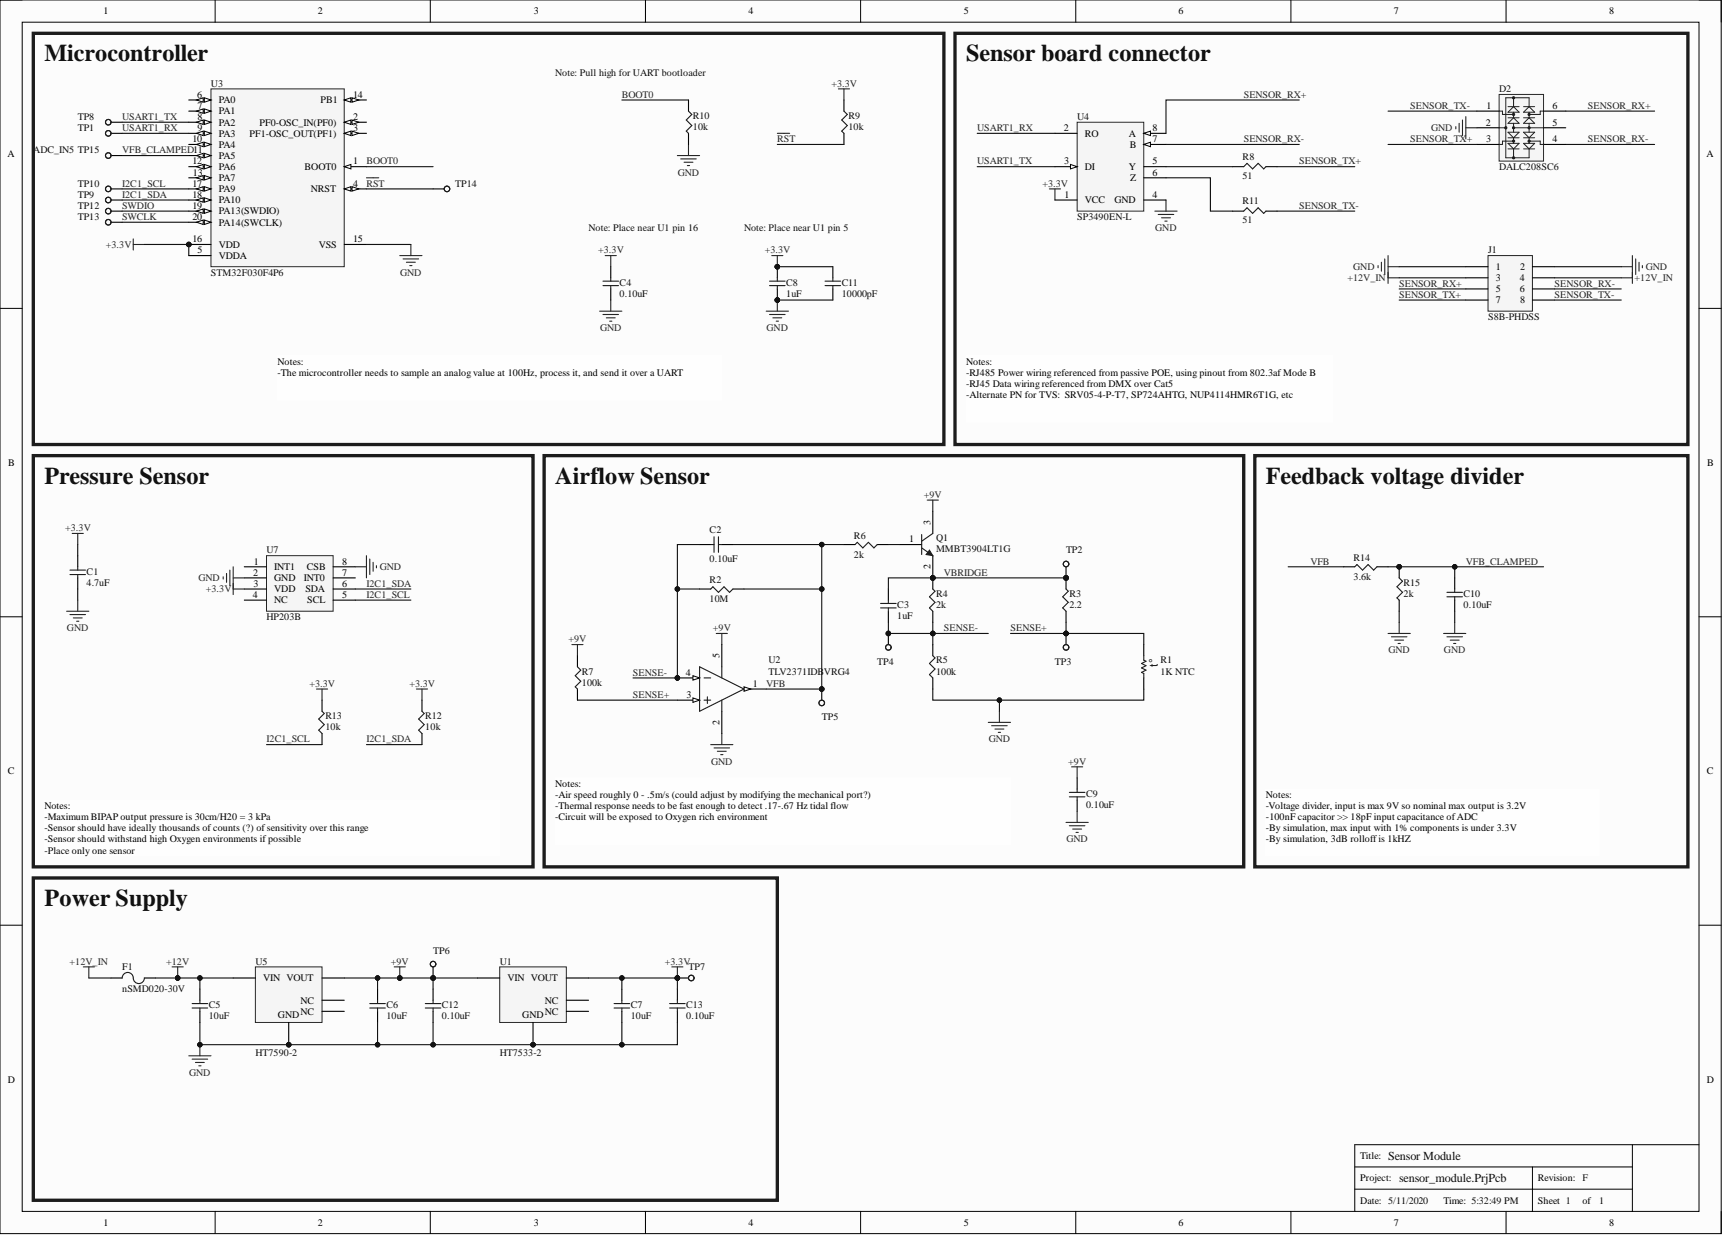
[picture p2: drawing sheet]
<svg xmlns="http://www.w3.org/2000/svg" width="393mm" height="282mm" viewBox="0 0 393 282" stroke-linecap="round" stroke-linejoin="round" font-family="sans-serif">
<defs><g id="words">
<g font-size="5.5" fill="#0e0e0e">
<text x="10.1" y="14">Microcontroller</text>
<text x="220.6" y="14">Sensor board connector</text>
<text x="10.1" y="110.4">Pressure Sensor</text>
<text x="126.8" y="110.4">Airflow Sensor</text>
<text x="289" y="110.4">Feedback voltage divider</text>
<text x="10.1" y="206.8">Power Supply</text>
</g>
<g font-size="2.8" fill="#0e0e0e">
<text x="316.9" y="264.7">Sensor Module</text>
<text x="319.4" y="269.8">sensor_module.PrjPcb</text>
</g>
<text font-size="2.7" fill="#1c1c1c" x="264.3" y="152.2" transform="rotate(-90 264.3 152.2)">t°</text>
<g font-size="2.3">
<text x="23.7" y="3.3">1</text>
<text x="72.6" y="3.3">2</text>
<text x="121.9" y="3.3">3</text>
<text x="170.9" y="3.3">4</text>
<text x="220" y="3.3">5</text>
<text x="269.1" y="3.3">6</text>
<text x="318.2" y="3.3">7</text>
<text x="367.3" y="3.3">8</text>
<text x="45" y="22.3">6</text>
<text x="49.9" y="23.6">PA0</text>
<text x="73.2" y="23.6">PB1</text>
<text x="80.6" y="22.3">14</text>
<text x="45.1" y="24.9">7</text>
<text x="45.1" y="27.4">8</text>
<text x="45.1" y="29.9">9</text>
<text x="49.9" y="26.1">PA1</text>
<text x="49.9" y="28.7">PA2</text>
<text x="59.2" y="28.7">PF0-OSC_IN(PF0)</text>
<text x="80.6" y="27.4">2</text>
<text x="80.6" y="29.9">3</text>
<text x="242.9" y="29.9">2</text>
<text x="263.1" y="29.9">8</text>
<text x="339.2" y="28.7">2</text>
<text x="339.4" y="24.9">1</text>
<text x="354.4" y="24.9">6</text>
<text x="354.4" y="28.7">5</text>
<text x="1.7" y="35.9">A</text>
<text x="43.9" y="32.5">10</text>
<text x="49.9" y="31.2">PA3</text>
<text x="49.9" y="33.7">PA4</text>
<text x="57" y="31.2">PF1-OSC_OUT(PF1)</text>
<text x="247.7" y="31.2">RO</text>
<text x="257.7" y="31.2">A</text>
<text x="257.9" y="33.7">B</text>
<text x="263.1" y="32.5">7</text>
<text x="339.3" y="32.5">3</text>
<text x="354.4" y="32.5">4</text>
<text x="389.6" y="35.9">A</text>
<text x="43.9" y="37.5">12</text>
<text x="44" y="40.1">13</text>
<text x="49.9" y="36.3">PA5</text>
<text x="49.9" y="38.8">PA6</text>
<text x="49.9" y="41.3">PA7</text>
<text x="69.5" y="38.8">BOOT0</text>
<text x="80.6" y="37.5">1</text>
<text x="242.9" y="37.5">3</text>
<text x="247.7" y="38.8">DI</text>
<text x="257.7" y="38.8">Y</text>
<text x="258" y="41.3">Z</text>
<text x="263.1" y="37.5">5</text>
<text x="263.1" y="40.1">6</text>
<text x="43.9" y="42.6">17</text>
<text x="43.9" y="45.1">18</text>
<text x="43.9" y="47.7">19</text>
<text x="49.9" y="43.9">PA9</text>
<text x="49.9" y="46.4">PA10</text>
<text x="71" y="43.9">NRST</text>
<text x="80.6" y="42.6">4</text>
<text x="243" y="45.1">1</text>
<text x="247.7" y="46.4">VCC</text>
<text x="254.4" y="46.4">GND</text>
<text x="263.1" y="45.1">4</text>
<text x="43.9" y="50.2">20</text>
<text x="49.9" y="48.9">PA13(SWDIO)</text>
<text x="49.9" y="51.5">PA14(SWCLK)</text>
<text x="43.9" y="55.3">16</text>
<text x="45.1" y="57.8">5</text>
<text x="49.9" y="56.6">VDD</text>
<text x="49.9" y="59.1">VDDA</text>
<text x="72.8" y="56.6">VSS</text>
<text x="80.6" y="55.3">15</text>
<text x="341.5" y="61.6">1</text>
<text x="341.5" y="64.2">3</text>
<text x="347" y="64.2">4</text>
<text x="347.1" y="61.6">2</text>
<text x="341.5" y="66.7">5</text>
<text x="341.5" y="69.2">7</text>
<text x="347" y="66.7">6</text>
<text x="347.1" y="69.2">8</text>
<text x="63.4" y="83.2">Notes:</text>
<text x="220.6" y="83.2">Notes:</text>
<text x="63.4" y="85.7">-The microcontroller needs to sample an analog value at 100Hz, process it, and send it over a UART</text>
<text x="220.6" y="85.7">-RJ485 Power wiring referenced from passive POE, using pinout from 802.3af Mode B</text>
<text x="220.6" y="88.3">-RJ45 Data wiring referenced from DMX over Cat5</text>
<text x="220.6" y="90.8">-Alternate PN for TVS: SRV05-4-P-T7, SP724AHTG, NUP4114HMR6T1G, etc</text>
<text x="1.9" y="106.4">B</text>
<text x="389.7" y="106.4">B</text>
<text x="212.4" y="119.7" transform="rotate(-90 212.4 119.7)">3</text>
<text x="207.5" y="123.8">1</text>
<text x="57.8" y="131.4">2</text>
<text x="58" y="128.9">1</text>
<text x="62.6" y="130.1">INT1</text>
<text x="70.1" y="130.1">CSB</text>
<text x="78.1" y="131.4">7</text>
<text x="78.1" y="128.9">8</text>
<text x="212.4" y="129.9" transform="rotate(-90 212.4 129.9)">2</text>
<text x="57.7" y="136.5">4</text>
<text x="57.9" y="133.9">3</text>
<text x="62.6" y="132.7">GND</text>
<text x="62.6" y="135.2">VDD</text>
<text x="62.6" y="137.7">NC</text>
<text x="69.4" y="132.7">INT0</text>
<text x="69.7" y="135.2">SDA</text>
<text x="70.1" y="137.7">SCL</text>
<text x="78.1" y="136.5">5</text>
<text x="78.1" y="133.9">6</text>
<text x="156.6" y="154.2">4</text>
<text x="164.3" y="150.2" transform="rotate(-90 164.3 150.2)">5</text>
<text x="156.8" y="159.3">3</text>
<text x="171.9" y="156.8">1</text>
<text x="164.3" y="165.4" transform="rotate(-90 164.3 165.4)">2</text>
<text x="1.8" y="176.7">C</text>
<text x="126.8" y="179.6">Notes:</text>
<text x="389.6" y="176.7">C</text>
<text x="10.1" y="184.7">Notes:</text>
<text x="126.8" y="182.1">-Air speed roughly 0 - .5m/s (could adjust by modifying the mechanical port?)</text>
<text x="126.8" y="184.7">-Thermal response needs to be fast enough to detect .17-.67 Hz tidal flow</text>
<text x="289" y="182.1">Notes:</text>
<text x="289" y="184.7">-Voltage divider, input is max 9V so nominal max output is 3.2V</text>
<text x="10.1" y="187.2">-Maximum BIPAP output pressure is 30cm/H20 = 3 kPa</text>
<text x="10.1" y="189.7">-Sensor should have ideally thousands of counts (?) ofsensitivity over this range</text>
<text x="126.8" y="187.2">-Circuit will be exposed to Oxygen rich environment</text>
<text x="289" y="187.2">-100nF capacitor &gt;&gt; 18pF input capacitance ofADC</text>
<text x="289" y="189.7">-By simulation, max input with 1% components is under 3.3V</text>
<text x="10.1" y="192.3">-Sensor should withstand high Oxygen environments if possible</text>
<text x="10.1" y="194.8">-Place only one sensor</text>
<text x="289" y="192.3">-By simulation, 3dB rolloffis 1kHZ</text>
<text x="60.1" y="224">VIN VOUT</text>
<text x="115.9" y="224">VIN VOUT</text>
<text x="63.5" y="232.3">GND</text>
<text x="68.6" y="231.6">NC</text>
<text x="68.6" y="229">NC</text>
<text x="119.2" y="232.3">GND</text>
<text x="124.4" y="231.6">NC</text>
<text x="124.4" y="229">NC</text>
<text x="1.8" y="247.1">D</text>
<text x="389.6" y="247.1">D</text>
<text x="310.5" y="264.6">Title:</text>
<text x="310.5" y="269.6">Project:</text>
<text x="351.1" y="269.6">Revision: F</text>
<text x="310.5" y="274.7">Date: 5/11/2020</text>
<text x="329.6" y="274.7">Time: 5:32:49 PM</text>
<text x="351.1" y="274.7">Sheet 1</text>
<text x="361.3" y="274.7">of</text>
<text x="23.7" y="279.8">1</text>
<text x="72.6" y="279.8">2</text>
<text x="121.9" y="279.8">3</text>
<text x="170.9" y="279.8">4</text>
<text x="220" y="279.8">5</text>
<text x="269.1" y="279.8">6</text>
<text x="318.2" y="279.8">7</text>
<text x="367.3" y="279.8">8</text>
</g>
<g font-size="2.3" fill="#0e0e0e">
<text x="126.8" y="17.2">Note: Pull high for UART bootloader</text>
<text x="48.2" y="19.8">U3</text>
<text x="342.2" y="21">D2</text>
<text x="17.7" y="27.4">TP8</text>
<text x="17.7" y="29.9">TP1</text>
<text x="158.2" y="27.1">R10</text>
<text x="158.2" y="29.7">10k</text>
<text x="193.7" y="27.1">R9</text>
<text x="193.7" y="29.7">10k</text>
<text x="245.9" y="27.4">U4</text>
<text x="7.6" y="35">ADC_IN5 TP15</text>
<text x="283.7" y="36.5">R8</text>
<text x="283.7" y="40.8">51</text>
<text x="342.2" y="38.8">DALC208SC6</text>
<text x="17.7" y="45.1">TP9</text>
<text x="17.7" y="42.6">TP10</text>
<text x="17.7" y="47.7">TP12</text>
<text x="103.9" y="42.6">TP14</text>
<text x="283.7" y="46.7">R11</text>
<text x="17.7" y="50.2">TP13</text>
<text x="134.4" y="52.8">Note: Place near U1 pin 16</text>
<text x="169.9" y="52.8">Note: Place near U1 pin 5</text>
<text x="245.9" y="50.2">SP3490EN-L</text>
<text x="283.7" y="51">51</text>
<text x="339.7" y="57.8">J1</text>
<text x="48.2" y="62.9">STM32F030F4P6</text>
<text x="141.5" y="65.2">C4</text>
<text x="179.5" y="65.2">C8</text>
<text x="192.2" y="65.2">C11</text>
<text x="141.5" y="67.7">0.10uF</text>
<text x="179.5" y="67.7">1uF</text>
<text x="192.2" y="67.7">10000pF</text>
<text x="339.7" y="73">S8B-PHDSS</text>
<text x="162" y="121.8">C2</text>
<text x="194.9" y="123">R6</text>
<text x="213.7" y="123.5">Q1</text>
<text x="19.8" y="131.1">C1</text>
<text x="60.8" y="126.3">U7</text>
<text x="162" y="128.3">0.10uF</text>
<text x="194.9" y="127.3">2k</text>
<text x="213.7" y="126.1">MMBT3904LT1G</text>
<text x="243.4" y="126.3">TP2</text>
<text x="309" y="128.1">R14</text>
<text x="19.8" y="133.7">4.7uF</text>
<text x="162" y="133.2">R2</text>
<text x="162" y="137.5">10M</text>
<text x="213.7" y="136.2">R4</text>
<text x="244.1" y="136.2">R3</text>
<text x="309" y="132.4">3.6k</text>
<text x="320.4" y="133.7">R15</text>
<text x="320.4" y="136.2">2k</text>
<text x="334.1" y="136.2">C10</text>
<text x="60.8" y="141.5">HP203B</text>
<text x="204.8" y="138.7">C3</text>
<text x="204.8" y="141.3">1uF</text>
<text x="213.7" y="138.7">2k</text>
<text x="244.1" y="138.7">2.2</text>
<text x="334.1" y="138.7">0.10uF</text>
<text x="132.8" y="154">R7</text>
<text x="175.4" y="151.4">U2</text>
<text x="175.4" y="154">TLV2371IDBVRG4</text>
<text x="200.3" y="151.7">TP4</text>
<text x="213.7" y="151.4">R5</text>
<text x="213.7" y="154">100k</text>
<text x="240.8" y="151.7">TP3</text>
<text x="264.9" y="151.4">R1</text>
<text x="264.9" y="154">1K NTC</text>
<text x="132.8" y="156.5">100k</text>
<text x="74.3" y="164.1">R13</text>
<text x="74.3" y="166.6">10k</text>
<text x="97.1" y="164.1">R12</text>
<text x="97.1" y="166.6">10k</text>
<text x="187.6" y="164.4">TP5</text>
<text x="247.9" y="181.9">C9</text>
<text x="247.9" y="184.4">0.10uF</text>
<text x="27.9" y="221.4">F1</text>
<text x="58.3" y="220.2">U5</text>
<text x="98.9" y="217.6">TP6</text>
<text x="114.1" y="220.2">U1</text>
<text x="157.2" y="221.4">TP7</text>
<text x="27.9" y="226.5">nSMD020-30V</text>
<text x="47.7" y="230.1">C5</text>
<text x="47.7" y="232.6">10uF</text>
<text x="88.2" y="230.1">C6</text>
<text x="88.2" y="232.6">10uF</text>
<text x="100.9" y="230.1">C12</text>
<text x="100.9" y="232.6">0.10uF</text>
<text x="144" y="230.1">C7</text>
<text x="144" y="232.6">10uF</text>
<text x="156.7" y="230.1">C13</text>
<text x="156.7" y="232.6">0.10uF</text>
<text x="58.3" y="241">HT7590-2</text>
<text x="114.1" y="241">HT7533-2</text>
<text x="365.1" y="274.7">1</text>
</g>
<g font-size="2.3" fill="#262626">
<text x="142" y="22.3">BOOT0</text>
<text x="189.8" y="19.8">+3.3V</text>
<text x="283.9" y="22.3">SENSOR_RX+</text>
<text x="27.9" y="29.9">USART1_RX</text>
<text x="27.9" y="27.4">USART1_TX</text>
<text x="223.1" y="29.9">USART1_RX</text>
<text x="322" y="24.9">SENSOR_TX-</text>
<text x="326.7" y="29.9">GND</text>
<text x="362.5" y="24.9">SENSOR_RX+</text>
<text x="27.9" y="35">VFB_CLAMPED11</text>
<text x="177.5" y="32.5">RST</text>
<text x="283.9" y="32.5">SENSOR_RX-</text>
<text x="322" y="32.5">SENSOR_TX+</text>
<text x="362.5" y="32.5">SENSOR_RX-</text>
<text x="83.7" y="37.5">BOOT0</text>
<text x="154.7" y="40.1">GND</text>
<text x="223.1" y="37.5">USART1_TX</text>
<text x="296.6" y="37.5">SENSOR_TX+</text>
<text x="27.9" y="47.7">SWDIO</text>
<text x="27.9" y="42.6">I2C1_SCL</text>
<text x="27.9" y="45.1">I2C1_SDA</text>
<text x="83.7" y="42.6">RST</text>
<text x="238" y="42.6">+3.3V</text>
<text x="296.6" y="47.7">SENSOR_TX-</text>
<text x="27.9" y="50.2">SWCLK</text>
<text x="263.7" y="52.8">GND</text>
<text x="24.2" y="56.6">+3.3V</text>
<text x="136.6" y="57.8">+3.3V</text>
<text x="174.6" y="57.8">+3.3V</text>
<text x="91.3" y="62.9">GND</text>
<text x="307.6" y="64.2">+12V_IN</text>
<text x="308.9" y="61.6">GND</text>
<text x="319.4" y="65.4">SENSOR_RX+</text>
<text x="354.9" y="65.4">SENSOR_RX-</text>
<text x="373.2" y="64.2">+12V_IN</text>
<text x="375.7" y="61.6">GND</text>
<text x="319.4" y="68">SENSOR_TX+</text>
<text x="354.9" y="68">SENSOR_TX-</text>
<text x="137" y="75.6">GND</text>
<text x="175" y="75.6">GND</text>
<text x="210.9" y="113.6">+9V</text>
<text x="14.9" y="121.2">+3.3V</text>
<text x="86.7" y="130.1">GND</text>
<text x="215.5" y="131.4">VBRIDGE</text>
<text x="299.1" y="128.9">VFB</text>
<text x="334.6" y="128.9">VFB_CLAMPED</text>
<text x="45.3" y="132.7">GND</text>
<text x="47" y="135.2">+3.3V</text>
<text x="83.7" y="136.5">I2C1_SCL</text>
<text x="83.7" y="133.9">I2C1_SDA</text>
<text x="15.3" y="144.1">GND</text>
<text x="129.8" y="146.6">+9V</text>
<text x="162.8" y="144.1">+9V</text>
<text x="215.5" y="144.1">SENSE-</text>
<text x="230.7" y="144.1">SENSE+</text>
<text x="317" y="149.1">GND</text>
<text x="329.6" y="149.1">GND</text>
<text x="144.5" y="154.2">SENSE-</text>
<text x="70.6" y="156.8">+3.3V</text>
<text x="93.5" y="156.8">+3.3V</text>
<text x="144.5" y="159.3">SENSE+</text>
<text x="174.9" y="156.8">VFB</text>
<text x="60.8" y="169.4">I2C1_SCL</text>
<text x="83.7" y="169.4">I2C1_SDA</text>
<text x="225.7" y="169.4">GND</text>
<text x="162.3" y="174.5">GND</text>
<text x="243.9" y="174.5">+9V</text>
<text x="243.5" y="192.3">GND</text>
<text x="15.9" y="220.2">+12V_IN</text>
<text x="37.9" y="220.2">+12V</text>
<text x="89.2" y="220.2">+9V</text>
<text x="151.8" y="220.2">+3.3V</text>
<text x="43.2" y="245.5">GND</text>
</g>
</g></defs>
<path d="M0 0h392.9v281.6h-392.9z" fill-rule="evenodd" fill="#fcfcfc"/>
<path d="M0 0h392.9v281.6h-392.9z" fill="none" stroke="#000" stroke-width=".23"/>
<path d="M5.1 5.1h382.8v271.4h-382.8z" fill-rule="evenodd" fill="#fcfcfc"/>
<g fill="none" stroke="#000" stroke-width=".23">
<path d="M0 0h5.1M49.1 0v5.1M98.2 0v5.1M147.4 0v5.1M196.5 0v5.1M245.6 0v5.1M294.7 0v5.1M343.8 0v5.1M387.9 0h5v5.1M5.1 5.1h382.8v271.4h-382.8zM0 70.4h5.1M387.9 70.4h5"/>
<path d="M0 140.8h5.1M387.9 140.8h5M0 211.2h5.1M387.9 211.2h5M49.1 276.5v5.1M98.2 276.5v5.1M147.4 276.5v5.1M196.5 276.5v5.1M245.6 276.5v5.1M294.7 276.5v5.1M309.3 266.3h63.4M309.3 271.4h63.4"/>
<path d="M343.8 276.5v5.1M349.8 266.3v10.2M372.7 261.3v15.2M387.9 261.3h-78.6v15.2M392.9 276.5v5.1"/>
</g>
<g fill="none" stroke="#262626" stroke-width=".25">
<path d="M211.7 114.1h2.5M212.9 114.1v2.6M15.2 139.5h5.1M16.5 121.8h2.5M17.7 121.8v2.5M17.7 137v2.5M16 140.3h3.5M16.7 141h2.1M17.5 141.8h.5M130.6 147.1h2.5M131.8 147.1v2.6M163.5 144.6h2.5"/>
<path d="M164.8 144.6v2.5M162.2 169.9h5.1M163 170.7h3.6M163.8 171.5h2M164.5 172.2h.5M164.8 167.4v2.5M225.6 164.9h5.1M226.4 165.6h3.5M227.1 166.4h2.1M227.9 167.2h.5M228.2 162.3v2.6"/>
</g>
<path d="M7.6 104h114.1v93.8h-114.1z" fill="none" stroke="#1c1c1c" stroke-width=".76"/>
<path d="M10.1 182.6h104v12.7h-104z" fill-rule="evenodd" fill="#fefefe"/>
<path d="M10.1 182.6h104v12.7h-104z" fill="none" stroke="#fefefe" stroke-width=".23"/>
<path d="M124.2 104h159.7v93.8h-159.7z" fill="none" stroke="#1c1c1c" stroke-width=".76"/>
<path d="M126.8 177.6h103.9v15.2h-103.9z" fill-rule="evenodd" fill="#fefefe"/>
<path d="M126.8 177.6h103.9v15.2h-103.9z" fill="none" stroke="#fefefe" stroke-width=".23"/>
<circle cx="43.1" cy="55.8" r=".51" fill="#0e0e0e"/>
<circle cx="43.1" cy="55.8" r=".51" fill="none" stroke="#0e0e0e" stroke-width=".23"/>
<path d="M48.2 20.3h30.4v40.6h-30.4z" fill-rule="evenodd" fill="#f5f5f5"/>
<path d="M48.2 20.3h30.4v40.6h-30.4z" fill="none" stroke="#262626" stroke-width=".23"/>
<path d="M78.6 38h5.1" fill="none" stroke="#000" stroke-width=".25"/>
<path d="M78.6 38l1.5-.5v1z" fill="#fbfbfb"/>
<path d="M78.6 38l1.5-.5v1z" fill="none" stroke="#000" stroke-width=".23"/>
<path d="M78.6 43.1h5.1" fill="none" stroke="#000" stroke-width=".25"/>
<path d="M78.6 43.1l1.5-.5v1z" fill="#fbfbfb"/>
<path d="M78.6 43.1l1.5-.5v1z" fill="none" stroke="#000" stroke-width=".23"/>
<path d="M80.4 42.6l1.5 .5-1.5 .5z" fill="#fbfbfb"/>
<path d="M80.4 42.6l1.5 .5-1.5 .5z" fill="none" stroke="#000" stroke-width=".23"/>
<path d="M43.1 22.8h5.1" fill="none" stroke="#000" stroke-width=".25"/>
<path d="M46.6 22.3l1.6 .5-1.6 .5z" fill="#fbfbfb"/>
<path d="M46.6 22.3l1.6 .5-1.6 .5z" fill="none" stroke="#000" stroke-width=".23"/>
<path d="M44.9 22.8l1.5-.5v1z" fill="#fbfbfb"/>
<path d="M44.9 22.8l1.5-.5v1z" fill="none" stroke="#000" stroke-width=".23"/>
<path d="M43.1 25.4h5.1" fill="none" stroke="#000" stroke-width=".25"/>
<path d="M46.6 24.9l1.6 .5-1.6 .5z" fill="#fbfbfb"/>
<path d="M46.6 24.9l1.6 .5-1.6 .5z" fill="none" stroke="#000" stroke-width=".23"/>
<path d="M44.9 25.4l1.5-.5v1z" fill="#fbfbfb"/>
<path d="M44.9 25.4l1.5-.5v1z" fill="none" stroke="#000" stroke-width=".23"/>
<path d="M43.1 27.9h5.1" fill="none" stroke="#000" stroke-width=".25"/>
<path d="M46.6 27.4l1.6 .5-1.6 .5z" fill="#fbfbfb"/>
<path d="M46.6 27.4l1.6 .5-1.6 .5z" fill="none" stroke="#000" stroke-width=".23"/>
<path d="M44.9 27.9l1.5-.5v1z" fill="#fbfbfb"/>
<path d="M44.9 27.9l1.5-.5v1z" fill="none" stroke="#000" stroke-width=".23"/>
<path d="M43.1 30.4h5.1" fill="none" stroke="#000" stroke-width=".25"/>
<path d="M46.6 29.9l1.6 .5-1.6 .5z" fill="#fbfbfb"/>
<path d="M46.6 29.9l1.6 .5-1.6 .5z" fill="none" stroke="#000" stroke-width=".23"/>
<path d="M44.9 30.4l1.5-.5v1z" fill="#fbfbfb"/>
<path d="M44.9 30.4l1.5-.5v1z" fill="none" stroke="#000" stroke-width=".23"/>
<path d="M43.1 33h5.1" fill="none" stroke="#000" stroke-width=".25"/>
<path d="M46.6 32.5l1.6 .5-1.6 .5z" fill="#fbfbfb"/>
<path d="M46.6 32.5l1.6 .5-1.6 .5z" fill="none" stroke="#000" stroke-width=".23"/>
<path d="M44.9 33l1.5-.5v1z" fill="#fbfbfb"/>
<path d="M44.9 33l1.5-.5v1z" fill="none" stroke="#000" stroke-width=".23"/>
<path d="M43.1 35.5h5.1" fill="none" stroke="#000" stroke-width=".25"/>
<path d="M46.6 35l1.6 .5-1.6 .5z" fill="#fbfbfb"/>
<path d="M46.6 35l1.6 .5-1.6 .5z" fill="none" stroke="#000" stroke-width=".23"/>
<path d="M44.9 35.5l1.5-.5v1z" fill="#fbfbfb"/>
<path d="M44.9 35.5l1.5-.5v1z" fill="none" stroke="#000" stroke-width=".23"/>
<path d="M43.1 38h5.1" fill="none" stroke="#000" stroke-width=".25"/>
<path d="M46.6 37.5l1.6 .5-1.6 .5z" fill="#fbfbfb"/>
<path d="M46.6 37.5l1.6 .5-1.6 .5z" fill="none" stroke="#000" stroke-width=".23"/>
<path d="M44.9 38l1.5-.5v1z" fill="#fbfbfb"/>
<path d="M44.9 38l1.5-.5v1z" fill="none" stroke="#000" stroke-width=".23"/>
<path d="M43.1 40.6h5.1" fill="none" stroke="#000" stroke-width=".25"/>
<path d="M46.6 40.1l1.6 .5-1.6 .5z" fill="#fbfbfb"/>
<path d="M46.6 40.1l1.6 .5-1.6 .5z" fill="none" stroke="#000" stroke-width=".23"/>
<path d="M44.9 40.6l1.5-.5v1z" fill="#fbfbfb"/>
<path d="M44.9 40.6l1.5-.5v1z" fill="none" stroke="#000" stroke-width=".23"/>
<path d="M43.1 43.1h5.1" fill="none" stroke="#000" stroke-width=".25"/>
<path d="M46.6 42.6l1.6 .5-1.6 .5z" fill="#fbfbfb"/>
<path d="M46.6 42.6l1.6 .5-1.6 .5z" fill="none" stroke="#000" stroke-width=".23"/>
<path d="M44.9 43.1l1.5-.5v1z" fill="#fbfbfb"/>
<path d="M44.9 43.1l1.5-.5v1z" fill="none" stroke="#000" stroke-width=".23"/>
<path d="M43.1 45.7h5.1" fill="none" stroke="#000" stroke-width=".25"/>
<path d="M46.6 45.1l1.6 .6-1.6 .5z" fill="#fbfbfb"/>
<path d="M46.6 45.1l1.6 .6-1.6 .5z" fill="none" stroke="#000" stroke-width=".23"/>
<path d="M44.9 45.7l1.5-.6v1.1z" fill="#fbfbfb"/>
<path d="M44.9 45.7l1.5-.6v1.1z" fill="none" stroke="#000" stroke-width=".23"/>
<path d="M43.1 48.2h5.1" fill="none" stroke="#000" stroke-width=".25"/>
<path d="M46.6 47.7l1.6 .5-1.6 .5z" fill="#fbfbfb"/>
<path d="M46.6 47.7l1.6 .5-1.6 .5z" fill="none" stroke="#000" stroke-width=".23"/>
<path d="M44.9 48.2l1.5-.5v1z" fill="#fbfbfb"/>
<path d="M44.9 48.2l1.5-.5v1z" fill="none" stroke="#000" stroke-width=".23"/>
<path d="M43.1 50.7h5.1" fill="none" stroke="#000" stroke-width=".25"/>
<path d="M46.6 50.2l1.6 .5-1.6 .5z" fill="#fbfbfb"/>
<path d="M46.6 50.2l1.6 .5-1.6 .5z" fill="none" stroke="#000" stroke-width=".23"/>
<path d="M44.9 50.7l1.5-.5v1z" fill="#fbfbfb"/>
<path d="M44.9 50.7l1.5-.5v1z" fill="none" stroke="#000" stroke-width=".23"/>
<path d="M78.6 22.8h5.1" fill="none" stroke="#000" stroke-width=".25"/>
<path d="M78.6 22.8l1.5-.5v1z" fill="#fbfbfb"/>
<path d="M78.6 22.8l1.5-.5v1z" fill="none" stroke="#000" stroke-width=".23"/>
<path d="M80.4 22.3l1.5 .5-1.5 .5z" fill="#fbfbfb"/>
<path d="M80.4 22.3l1.5 .5-1.5 .5z" fill="none" stroke="#000" stroke-width=".23"/>
<path d="M78.6 27.9h5.1" fill="none" stroke="#000" stroke-width=".25"/>
<path d="M78.6 27.9l1.5-.5v1z" fill="#fbfbfb"/>
<path d="M78.6 27.9l1.5-.5v1z" fill="none" stroke="#000" stroke-width=".23"/>
<path d="M80.4 27.4l1.5 .5-1.5 .5z" fill="#fbfbfb"/>
<path d="M80.4 27.4l1.5 .5-1.5 .5z" fill="none" stroke="#000" stroke-width=".23"/>
<path d="M78.6 30.4h5.1" fill="none" stroke="#000" stroke-width=".25"/>
<path d="M78.6 30.4l1.5-.5v1z" fill="#fbfbfb"/>
<path d="M78.6 30.4l1.5-.5v1z" fill="none" stroke="#000" stroke-width=".23"/>
<path d="M80.4 29.9l1.5 .5-1.5 .5z" fill="#fbfbfb"/>
<path d="M80.4 29.9l1.5 .5-1.5 .5z" fill="none" stroke="#000" stroke-width=".23"/>
<path d="M43.1 55.8h5.1" fill="none" stroke="#000" stroke-width=".25"/>
<circle cx="43.1" cy="55.8" r=".51" fill="#0e0e0e"/>
<circle cx="43.1" cy="55.8" r=".51" fill="none" stroke="#0e0e0e" stroke-width=".23"/>
<path d="M43.1 58.3h5.1M78.6 55.8h5.1" fill="none" stroke="#000" stroke-width=".25"/>
<g fill="none" stroke="#262626" stroke-width=".25">
<path d="M154.6 35.5h5.1M155.4 36.3h3.6M156.2 37h2M156.9 37.8h.5M157.2 33v2.5M177.5 30.4h2.8M191.4 20.3h2.5M192.7 20.3v2.5M30.4 54.5v2.6M30.4 55.8h2.6M83.7 40.6h2.8M91.3 58.3h5"/>
<path d="M92 59.1h3.6M92.8 59.9h2M93.8 55.8v2.5M138.2 58.3h2.5M139.4 58.3v2.6M93.5 60.6h.6M136.9 71h5.1M137.7 71.8h3.5M138.4 72.5h2M139.2 73.3h.5M139.4 68.5v2.5"/>
</g>
<path d="M7.6 7.6h207.9v93.9h-207.9z" fill="none" stroke="#1c1c1c" stroke-width=".76"/>
<path d="M63.4 81.2h101.4v10.1h-101.4z" fill-rule="evenodd" fill="#fefefe"/>
<path d="M63.4 81.2h101.4v10.1h-101.4z" fill="none" stroke="#fefefe" stroke-width=".23"/>
<path d="M218 7.6h167.3v93.9h-167.3z" fill="none" stroke="#1c1c1c" stroke-width=".76"/>
<path d="M220.6 81.2h83.6v15.2h-83.6z" fill-rule="evenodd" fill="#fefefe"/>
<path d="M220.6 81.2h83.6v15.2h-83.6z" fill="none" stroke="#fefefe" stroke-width=".23"/>
<path d="M90 220.7h2.5M91.3 220.7v2.5" fill="none" stroke="#262626" stroke-width=".25"/>
<circle cx="91.3" cy="223.2" r=".51" fill="#0e0e0e"/>
<circle cx="91.3" cy="223.2" r=".51" fill="none" stroke="#0e0e0e" stroke-width=".23"/>
<path d="M263.6 48.2h5.1M264.4 48.9h3.6M265.2 49.7h2M265.9 50.5h.5M266.2 45.7v2.5M72.3 157.3h2.5M73.5 157.3v2.5M95.1 157.3h2.5M96.3 157.3v2.5M153.4 220.7h2.5M154.6 220.7v2.5" fill="none" stroke="#262626" stroke-width=".25"/>
<circle cx="154.6" cy="223.2" r=".51" fill="#0e0e0e"/>
<circle cx="154.6" cy="223.2" r=".51" fill="none" stroke="#0e0e0e" stroke-width=".23"/>
<path d="M239.6 43.1h2.5M240.8 43.1v2.6" fill="none" stroke="#262626" stroke-width=".25"/>
<path d="M7.6 200.4h169.9v73.5h-169.9z" fill="none" stroke="#1c1c1c" stroke-width=".76"/>
<circle cx="98.9" cy="223.2" r=".51" fill="#0e0e0e"/>
<circle cx="98.9" cy="223.2" r=".51" fill="none" stroke="#0e0e0e" stroke-width=".23"/>
<path d="M98.9 220.7v2.5" fill="none" stroke="#000" stroke-width=".25"/>
<circle cx="98.9" cy="223.2" r=".51" fill="#0e0e0e"/>
<circle cx="98.9" cy="223.2" r=".51" fill="none" stroke="#0e0e0e" stroke-width=".23"/>
<g fill="none" stroke="#1c1c1c" stroke-width=".25">
<circle cx="98.9" cy="220" r=".63"/>
<circle cx="98.9" cy="220" r=".64"/>
</g>
<circle cx="154.6" cy="223.2" r=".51" fill="#0e0e0e"/>
<circle cx="154.6" cy="223.2" r=".51" fill="none" stroke="#0e0e0e" stroke-width=".23"/>
<path d="M154.6 223.2h2.6" fill="none" stroke="#000" stroke-width=".25"/>
<circle cx="154.6" cy="223.2" r=".51" fill="#0e0e0e"/>
<circle cx="154.6" cy="223.2" r=".51" fill="none" stroke="#0e0e0e" stroke-width=".23"/>
<g fill="none" stroke="#1c1c1c" stroke-width=".25">
<circle cx="157.8" cy="223.2" r=".63"/>
<circle cx="157.8" cy="223.2" r=".64"/>
</g>
<circle cx="243.4" cy="131.9" r=".51" fill="#0e0e0e"/>
<circle cx="243.4" cy="131.9" r=".51" fill="none" stroke="#0e0e0e" stroke-width=".23"/>
<path d="M243.4 129.4v2.5" fill="none" stroke="#000" stroke-width=".25"/>
<circle cx="243.4" cy="131.9" r=".51" fill="#0e0e0e"/>
<circle cx="243.4" cy="131.9" r=".51" fill="none" stroke="#0e0e0e" stroke-width=".23"/>
<g fill="none" stroke="#1c1c1c" stroke-width=".25">
<circle cx="243.4" cy="128.7" r=".63"/>
<circle cx="243.4" cy="128.7" r=".64"/>
</g>
<circle cx="243.4" cy="144.6" r=".51" fill="#0e0e0e"/>
<circle cx="243.4" cy="144.6" r=".51" fill="none" stroke="#0e0e0e" stroke-width=".23"/>
<path d="M243.4 144.6v2.5" fill="none" stroke="#000" stroke-width=".25"/>
<circle cx="243.4" cy="144.6" r=".51" fill="#0e0e0e"/>
<circle cx="243.4" cy="144.6" r=".51" fill="none" stroke="#0e0e0e" stroke-width=".23"/>
<g fill="none" stroke="#1c1c1c" stroke-width=".25">
<circle cx="243.4" cy="147.8" r=".63"/>
<circle cx="243.4" cy="147.8" r=".64"/>
</g>
<circle cx="202.8" cy="144.6" r=".51" fill="#0e0e0e"/>
<circle cx="202.8" cy="144.6" r=".51" fill="none" stroke="#0e0e0e" stroke-width=".23"/>
<path d="M202.8 144.6v2.5" fill="none" stroke="#000" stroke-width=".25"/>
<circle cx="202.8" cy="144.6" r=".51" fill="#0e0e0e"/>
<circle cx="202.8" cy="144.6" r=".51" fill="none" stroke="#0e0e0e" stroke-width=".23"/>
<g fill="none" stroke="#1c1c1c" stroke-width=".25">
<circle cx="202.8" cy="147.8" r=".63"/>
<circle cx="202.8" cy="147.8" r=".64"/>
</g>
<circle cx="187.6" cy="157.3" r=".51" fill="#0e0e0e"/>
<circle cx="187.6" cy="157.3" r=".51" fill="none" stroke="#0e0e0e" stroke-width=".23"/>
<path d="M187.6 157.3v2.5" fill="none" stroke="#000" stroke-width=".25"/>
<circle cx="187.6" cy="157.3" r=".51" fill="#0e0e0e"/>
<circle cx="187.6" cy="157.3" r=".51" fill="none" stroke="#0e0e0e" stroke-width=".23"/>
<g fill="none" stroke="#1c1c1c" stroke-width=".25">
<circle cx="24.7" cy="27.9" r=".63"/>
<circle cx="24.7" cy="30.4" r=".63"/>
<circle cx="24.7" cy="45.7" r=".63"/>
<circle cx="24.7" cy="43.1" r=".63"/>
<circle cx="187.6" cy="160.4" r=".63"/>
<circle cx="187.6" cy="160.4" r=".64"/>
</g>
<path d="M25.4 27.9h2.5M25.4 30.4h2.5M25.4 45.7h2.5M25.4 43.1h2.5" fill="none" stroke="#000" stroke-width=".25"/>
<path d="M60.8 126.8h15.3v12.7h-15.3z" fill-rule="evenodd" fill="#f5f5f5"/>
<path d="M60.8 126.8h15.3v12.7h-15.3z" fill="none" stroke="#262626" stroke-width=".23"/>
<path d="M55.8 129.4h5M55.8 131.9h5M55.8 134.4h5M55.8 137h5M76.1 129.4h5M76.1 131.9h5M76.1 134.4h5M76.1 137h5" fill="none" stroke="#000" stroke-width=".25"/>
<g fill="none" stroke="#262626" stroke-width=".25">
<path d="M174.9 71h5.1M175.7 71.8h3.5M176.4 72.5h2.1M177.2 73.3h.5M177.5 68.5v2.5M51 131.6v.6M51.7 130.9v2M52.5 130.1v3.6M53.2 129.4v6.3M53.2 134.4h2.6M53.2 131.9h2.6M81.1 129.4h2.6"/>
<path d="M83.7 126.8v5.1M84.4 127.6v3.5M85.2 128.3v2.1M85.9 129.1v.5M244.6 175h2.6M245.9 175v2.6M243.4 187.7h5M244.1 188.5h3.6M244.9 189.2h2M245.7 190h.5M245.9 185.2v2.5"/>
</g>
<circle cx="177.5" cy="68.5" r=".51" fill="#0e0e0e"/>
<circle cx="177.5" cy="68.5" r=".51" fill="none" stroke="#0e0e0e" stroke-width=".23"/>
<path d="M176.2 58.3h2.5M177.5 58.3v2.6" fill="none" stroke="#262626" stroke-width=".25"/>
<circle cx="177.5" cy="60.9" r=".51" fill="#0e0e0e"/>
<circle cx="177.5" cy="60.9" r=".51" fill="none" stroke="#0e0e0e" stroke-width=".23"/>
<path d="M316.9 144.6h5.1M317.6 145.3h3.6M318.4 146.1h2M319.2 146.9h.5M319.4 142v2.6" fill="none" stroke="#262626" stroke-width=".25"/>
<path d="M286.5 104h98.8v93.8h-98.8z" fill="none" stroke="#1c1c1c" stroke-width=".76"/>
<path d="M289 180.1h76.1v15.2h-76.1z" fill-rule="evenodd" fill="#fefefe"/>
<path d="M289 180.1h76.1v15.2h-76.1z" fill="none" stroke="#fefefe" stroke-width=".23"/>
<path d="M329.6 144.6h5M330.3 145.3h3.6M331.1 146.1h2M331.8 146.9h.6M332.1 142v2.6" fill="none" stroke="#262626" stroke-width=".25"/>
<path d="M261.1 147.1v2.6M261.1 154.7v2.6" fill="none" stroke="#000" stroke-width=".25"/>
<path d="M261.1 149.7v1l.5 .2-1 .5 1 .5-1 .5 1 .6-1 .5 .5 .2v1" fill="none" stroke="#1c1c1c" stroke-width=".25"/>
<path d="M342.2 21.6h10.2v15.2h-10.2z" fill-rule="evenodd" fill="#f5f5f5"/>
<path d="M342.2 21.6h10.2v15.2h-10.2z" fill="none" stroke="#262626" stroke-width=".23"/>
<g fill="none" stroke="#1c1c1c" stroke-width=".23">
<path d="M344.3 26.9h2.5M344.3 24.3h2.5M345.5 22.3v2M345.5 25.6v1.3M345.5 28.1v2.1M345.5 26.9l1.3 1.2h-2.5zM345.5 24.3l1.3 1.3h-2.5zM347.8 26.9h2.6M347.8 24.3h2.6M349.1 22.3v2M349.1 25.6v1.3M349.1 28.1v2.1"/>
<path d="M349.1 26.9l1.3 1.2h-2.6zM349.1 24.3l1.3 1.3h-2.6z"/>
</g>
<path d="M337.2 25.4h5M337.2 33h5M337.2 29.2h5M352.4 25.4h5M352.4 33h5M352.4 29.2h5" fill="none" stroke="#000" stroke-width=".25"/>
<circle cx="345.5" cy="22.3" r=".25" fill="#1c1c1c"/>
<g fill="none" stroke="#1c1c1c" stroke-width=".23">
<path d="M342.2 25.4h.8v.7h2.5M343 32.2v.8h-.8M344.3 30.2h2.5l-1.3 1.2zM344.3 31.4h2.5M344.3 32.7h2.5l-1.3 1.3zM344.3 34h2.5M345.5 31.4v1.3M347.8 30.2h2.6l-1.3 1.2zM347.8 31.4h2.6M347.8 32.7h2.6l-1.3 1.3zM347.8 34h2.6M349.1 31.4v1.3"/>
<path d="M349.1 22.3h-5.3v13.7h5.3v-2M351.6 32.2v.8h.8M352.4 25.4h-.8v.7"/>
<circle cx="345.5" cy="22.3" r=".25"/>
</g>
<circle cx="345.5" cy="26.1" r=".25" fill="#1c1c1c"/>
<g fill="none" stroke="#1c1c1c" stroke-width=".23">
<path d="M349.1 26.1h2.5"/>
<circle cx="345.5" cy="26.1" r=".25"/>
</g>
<circle cx="349.1" cy="26.1" r=".25" fill="#1c1c1c"/>
<g fill="none" stroke="#1c1c1c" stroke-width=".23">
<path d="M342.2 29.2h1.6"/>
<circle cx="349.1" cy="26.1" r=".25"/>
</g>
<circle cx="343.8" cy="29.2" r=".25" fill="#1c1c1c"/>
<g fill="none" stroke="#1c1c1c" stroke-width=".23">
<path d="M343 32.2h2.5"/>
<circle cx="343.8" cy="29.2" r=".25"/>
</g>
<circle cx="345.5" cy="32.2" r=".25" fill="#1c1c1c"/>
<g fill="none" stroke="#1c1c1c" stroke-width=".23">
<path d="M349.1 32.2h2.5"/>
<circle cx="345.5" cy="32.2" r=".25"/>
</g>
<circle cx="349.1" cy="32.2" r=".25" fill="#1c1c1c"/>
<g fill="none" stroke="#1c1c1c" stroke-width=".23">
<path d="M345.5 34v2"/>
<circle cx="349.1" cy="32.2" r=".25"/>
</g>
<circle cx="345.5" cy="36" r=".25" fill="#1c1c1c"/>
<g fill="none" stroke="#1c1c1c" stroke-width=".23">
<path d="M349.1 29.2h3.3"/>
<circle cx="345.5" cy="36" r=".25"/>
</g>
<circle cx="349.1" cy="29.2" r=".25" fill="#1c1c1c"/>
<g fill="none" stroke="#1c1c1c" stroke-width=".23">
<path d="M345.5 29.2h3.6"/>
<circle cx="349.1" cy="29.2" r=".25"/>
</g>
<circle cx="345.5" cy="29.2" r=".25" fill="#1c1c1c"/>
<circle cx="345.5" cy="29.2" r=".25" fill="none" stroke="#1c1c1c" stroke-width=".23"/>
<path d="M332.4 28.9v.5M333.1 28.1v2.1M333.9 27.4v3.5M334.6 26.6v5.1M334.6 29.2h2.6" fill="none" stroke="#262626" stroke-width=".25"/>
<circle cx="212.9" cy="131.9" r=".51" fill="#0e0e0e"/>
<circle cx="212.9" cy="131.9" r=".51" fill="none" stroke="#0e0e0e" stroke-width=".23"/>
<path d="M205.3 124.3h5.1M212.9 126.8v5.1" fill="none" stroke="#000" stroke-width=".25"/>
<circle cx="212.9" cy="131.9" r=".51" fill="#0e0e0e"/>
<circle cx="212.9" cy="131.9" r=".51" fill="none" stroke="#0e0e0e" stroke-width=".23"/>
<path d="M212.9 116.7v5.1" fill="none" stroke="#000" stroke-width=".25"/>
<path d="M210.4 125l2.5 1.8M210.4 122v4.6M212.9 121.8l-2.5 1.7" fill="none" stroke="#1c1c1c" stroke-width=".25"/>
<path d="M212.2 125.6l.7 1.2-1.5-.2z" fill="#1c1c1c"/>
<path d="M212.2 125.6l.7 1.2-1.5-.2z" fill="none" stroke="#1c1c1c" stroke-width=".23"/>
<path d="M25.4 35.5h2.5M25.4 48.2h2.5M25.4 50.7h2.5M98.9 43.1h2.5" fill="none" stroke="#000" stroke-width=".25"/>
<g fill="none" stroke="#1c1c1c" stroke-width=".25">
<circle cx="24.7" cy="35.5" r=".63"/>
<circle cx="24.7" cy="48.2" r=".63"/>
<circle cx="24.7" cy="50.7" r=".63"/>
<circle cx="102" cy="43.1" r=".63"/>
</g>
<path d="M39.3 220.7h2.5M40.6 220.7v2.5" fill="none" stroke="#262626" stroke-width=".25"/>
<circle cx="40.6" cy="223.2" r=".51" fill="#0e0e0e"/>
<circle cx="40.6" cy="223.2" r=".51" fill="none" stroke="#0e0e0e" stroke-width=".23"/>
<g fill="none" stroke="#000" stroke-width=".25">
<path d="M157.2 22.8v2.6M157.2 30.4v2.6M192.7 22.8v2.6M192.7 30.4v2.6M281.4 38h2.5M289 38h2.5M281.4 48.2h2.5M289 48.2h2.5M159.7 134.4h2.5M167.3 134.4h2.6M192.7 124.3h2.5M200.3 124.3h2.5"/>
<path d="M73.5 159.8v2.5M96.3 159.8v2.5M131.8 149.7v2.5M131.8 157.3v2.5M73.5 167.4v2.5M96.3 167.4v2.5"/>
</g>
<path d="M157.2 25.4l.7 .7-1.2 1.3 1.2 1.3-1.2 1.2 .5 .5M192.7 25.4l.7 .7-1.2 1.3 1.2 1.3-1.2 1.2 .5 .5M283.9 38l.8-.7 1.3 1.2 1.2-1.2 1.3 1.2 .5-.5M283.9 48.2l.8-.8 1.3 1.3 1.2-1.3 1.3 1.3 .5-.5M162.2 134.4l.6-.5 1.2 1.3 1.3-1.3 1.3 1.3 .7-.8M195.2 124.3l.5-.5 1.3 1.2 1.2-1.2 1.3 1.2 .8-.7M131.8 152.2l.8 .8-1.3 1.2 1.3 1.3-1.3 1.3 .5 .5M73.5 162.3l.5 .5-1.2 1.3 1.2 1.3-1.2 1.2 .7 .8M96.3 162.3l.5 .5-1.2 1.3 1.2 1.3-1.2 1.2 .7 .8" fill="none" stroke="#1c1c1c" stroke-width=".25"/>
<circle cx="212.9" cy="131.9" r=".51" fill="#0e0e0e"/>
<circle cx="212.9" cy="131.9" r=".51" fill="none" stroke="#0e0e0e" stroke-width=".23"/>
<path d="M212.9 131.9v2.5" fill="none" stroke="#000" stroke-width=".25"/>
<circle cx="212.9" cy="131.9" r=".51" fill="#0e0e0e"/>
<circle cx="212.9" cy="131.9" r=".51" fill="none" stroke="#0e0e0e" stroke-width=".23"/>
<path d="M139.4 60.9v2.5M139.4 65.9v2.6M17.7 126.8v2.6M17.7 131.9v2.5M212.9 139.5v2.5M212.9 147.1v2.6M212.9 154.7v2.6" fill="none" stroke="#000" stroke-width=".25"/>
<path d="M137.7 64.2h3.5M137.7 65.2h3.5M139.4 63.4v.8M139.4 65.2v.7M16 130.1h3.5M16 131.1h3.5M17.7 129.4v.7M17.7 131.1v.8M212.9 134.4l.6 .5-1.3 1.3 1.3 1.3-1.3 1.2 .7 .8M212.9 149.7l.6 .5-1.3 1.2 1.3 1.3-1.3 1.3 .7 .7" fill="none" stroke="#1c1c1c" stroke-width=".25"/>
<circle cx="177.5" cy="68.5" r=".51" fill="#0e0e0e"/>
<circle cx="177.5" cy="68.5" r=".51" fill="none" stroke="#0e0e0e" stroke-width=".23"/>
<circle cx="177.5" cy="60.9" r=".51" fill="#0e0e0e"/>
<circle cx="177.5" cy="60.9" r=".51" fill="none" stroke="#0e0e0e" stroke-width=".23"/>
<path d="M177.5 65.9v2.6" fill="none" stroke="#000" stroke-width=".25"/>
<circle cx="177.5" cy="68.5" r=".51" fill="#0e0e0e"/>
<circle cx="177.5" cy="68.5" r=".51" fill="none" stroke="#0e0e0e" stroke-width=".23"/>
<path d="M177.5 60.9v2.5" fill="none" stroke="#000" stroke-width=".25"/>
<circle cx="177.5" cy="60.9" r=".51" fill="#0e0e0e"/>
<circle cx="177.5" cy="60.9" r=".51" fill="none" stroke="#0e0e0e" stroke-width=".23"/>
<g fill="none" stroke="#1c1c1c" stroke-width=".25">
<path d="M175.7 64.2h3.5M175.7 65.2h3.5M177.5 63.4v.8M177.5 65.2v.7M162.2 124.3h.8M163 122.5v3.6M164 122.5v3.6M164 124.3h.8M201 138.7h3.6M201 137.7h3.6M202.8 137v.7M202.8 138.7v.8"/>
<path d="M330.3 136.2h3.6M330.3 135.2h3.6M332.1 134.4v.8M332.1 136.2v.8M244.1 180.9h3.6M244.1 181.9h3.6M245.9 180.1v.8M245.9 181.9v.7"/>
</g>
<path d="M159.7 124.3h2.5M164.8 124.3h2.5M202.8 134.4v2.6M202.8 139.5v2.5M332.1 131.9v2.5M332.1 137v2.5M245.9 177.6v2.5M245.9 182.6v2.6" fill="none" stroke="#000" stroke-width=".25"/>
<circle cx="319.4" cy="129.4" r=".51" fill="#0e0e0e"/>
<circle cx="319.4" cy="129.4" r=".51" fill="none" stroke="#0e0e0e" stroke-width=".23"/>
<path d="M319.4 129.4v2.5M319.4 137v2.5" fill="none" stroke="#000" stroke-width=".25"/>
<circle cx="319.4" cy="129.4" r=".51" fill="#0e0e0e"/>
<circle cx="319.4" cy="129.4" r=".51" fill="none" stroke="#0e0e0e" stroke-width=".23"/>
<path d="M188.4 65.2h3.5M188.4 64.2h3.5M190.1 63.4v.8M190.1 65.2v.7M309.3 129.4l.5-.5 1.3 1.2 1.2-1.2 1.3 1.2 .8-.7M319.4 131.9l.8 .8-1.3 1.2 1.3 1.3-1.3 1.3 .5 .5" fill="none" stroke="#1c1c1c" stroke-width=".25"/>
<path d="M190.1 60.9v2.5M190.1 65.9v2.6M306.7 129.4h2.6M314.4 129.4h2.5" fill="none" stroke="#000" stroke-width=".25"/>
<circle cx="121.7" cy="238.4" r=".51" fill="#0e0e0e"/>
<circle cx="121.7" cy="238.4" r=".51" fill="none" stroke="#0e0e0e" stroke-width=".23"/>
<path d="M114.1 220.7h15.2v12.7h-15.2z" fill-rule="evenodd" fill="#f5f5f5"/>
<path d="M114.1 220.7h15.2v12.7h-15.2z" fill="none" stroke="#262626" stroke-width=".23"/>
<path d="M109 223.2h5.1M121.7 233.4v5" fill="none" stroke="#000" stroke-width=".25"/>
<circle cx="121.7" cy="238.4" r=".51" fill="#0e0e0e"/>
<circle cx="121.7" cy="238.4" r=".51" fill="none" stroke="#0e0e0e" stroke-width=".23"/>
<path d="M25.4 223.2h2.5M33 223.2h2.5M86.2 225.8v2.5M86.2 230.8v2.6M129.3 223.2h5.1M129.3 230.8h5.1M129.3 228.3h5.1M142 225.8v2.5M142 230.8v2.6M154.6 225.8v2.5M154.6 230.8v2.6" fill="none" stroke="#000" stroke-width=".25"/>
<g fill="none" stroke="#1c1c1c" stroke-width=".25">
<path d="M33 223.2a1.27 1.27 0 0 1-1.3 1.3 1.27 1.27 0 0 1-1.3-1.3 1.27 1.27 0 0 0-1.3-1.3 1.27 1.27 0 0 0-1.2 1.3M84.4 229h3.6M84.4 230.1h3.6M86.2 228.3v.7M86.2 230.1v.7M140.2 229h3.5M140.2 230.1h3.5M142 228.3v.7M142 230.1v.7M152.9 229h3.5M152.9 230.1h3.5M154.6 228.3v.7"/>
<path d="M154.6 230.1v.7"/>
</g>
<path d="M19 220.7h2.5M20.3 220.7v2.5" fill="none" stroke="#262626" stroke-width=".25"/>
<circle cx="65.9" cy="238.4" r=".51" fill="#0e0e0e"/>
<circle cx="65.9" cy="238.4" r=".51" fill="none" stroke="#0e0e0e" stroke-width=".23"/>
<path d="M58.3 220.7h15.2v12.7h-15.2z" fill-rule="evenodd" fill="#f5f5f5"/>
<path d="M58.3 220.7h15.2v12.7h-15.2z" fill="none" stroke="#262626" stroke-width=".23"/>
<path d="M53.2 223.2h5.1M65.9 233.4v5" fill="none" stroke="#000" stroke-width=".25"/>
<circle cx="65.9" cy="238.4" r=".51" fill="#0e0e0e"/>
<circle cx="65.9" cy="238.4" r=".51" fill="none" stroke="#0e0e0e" stroke-width=".23"/>
<path d="M73.5 223.2h5.1M73.5 230.8h5.1M73.5 228.3h5.1M98.9 225.8v2.5M98.9 230.8v2.6" fill="none" stroke="#000" stroke-width=".25"/>
<path d="M97.1 229h3.5M97.1 230.1h3.5M98.9 228.3v.7M98.9 230.1v.7" fill="none" stroke="#1c1c1c" stroke-width=".25"/>
<path d="M45.6 238.4v2.6M43.1 241h5.1M43.9 241.7h3.5M44.6 242.5h2M45.4 243.3h.5" fill="none" stroke="#262626" stroke-width=".25"/>
<circle cx="45.6" cy="238.4" r=".51" fill="#0e0e0e"/>
<circle cx="45.6" cy="238.4" r=".51" fill="none" stroke="#0e0e0e" stroke-width=".23"/>
<path d="M45.6 225.8v2.5M45.6 230.8v2.6" fill="none" stroke="#000" stroke-width=".25"/>
<path d="M43.9 230.1h3.5M43.9 229h3.5M45.6 228.3v.7M45.6 230.1v.7" fill="none" stroke="#1c1c1c" stroke-width=".25"/>
<path d="M339.7 58.3h10.1v12.7h-10.1z" fill-rule="evenodd" fill="#f5f5f5"/>
<path d="M339.7 58.3h10.1v12.7h-10.1z" fill="none" stroke="#262626" stroke-width=".23"/>
<path d="M334.6 60.9h5.1M334.6 63.4h5.1M334.6 65.9h5.1M334.6 68.5h5.1M349.8 60.9h5.1M349.8 63.4h5.1M349.8 65.9h5.1M349.8 68.5h5.1" fill="none" stroke="#000" stroke-width=".25"/>
<path d="M315.4 59.9v2M316.1 59.1v3.5M316.9 58.3v6.4M372.7 58.3v6.4M373.4 59.1v3.5M374.2 59.9v2M314.6 60.6v.5M316.9 60.9h2.5M316.9 63.4h2.5M370.1 60.9h2.6M370.1 63.4h2.6M374.9 60.6v.5" fill="none" stroke="#262626" stroke-width=".25"/>
<circle cx="154.6" cy="154.7" r=".51" fill="#0e0e0e"/>
<circle cx="154.6" cy="154.7" r=".51" fill="none" stroke="#0e0e0e" stroke-width=".23"/>
<path d="M169.9 157.3h5" fill="none" stroke="#000" stroke-width=".25"/>
<path d="M169.9 156.8l1.5 .5-1.5 .5z" fill="#fbfbfb"/>
<path d="M169.9 156.8l1.5 .5-1.5 .5z" fill="none" stroke="#000" stroke-width=".23"/>
<path d="M154.6 159.8h5.1M164.8 162.3v5.1" fill="none" stroke="#000" stroke-width=".25"/>
<path d="M158.2 159.3l1.5 .5-1.5 .5z" fill="#fbfbfb"/>
<path d="M158.2 159.3l1.5 .5-1.5 .5z" fill="none" stroke="#000" stroke-width=".23"/>
<path d="M154.6 154.7h5.1" fill="none" stroke="#000" stroke-width=".25"/>
<path d="M158.2 154.2l1.5 .5-1.5 .5z" fill="#fbfbfb"/>
<path d="M158.2 154.2l1.5 .5-1.5 .5z" fill="none" stroke="#000" stroke-width=".23"/>
<circle cx="154.6" cy="154.7" r=".51" fill="#0e0e0e"/>
<circle cx="154.6" cy="154.7" r=".51" fill="none" stroke="#0e0e0e" stroke-width=".23"/>
<path d="M164.8 147.1v5.1" fill="none" stroke="#000" stroke-width=".25"/>
<path d="M159.7 152.2l10.2 5.1-10.2 5zM160.7 154.7h1.5M160.7 159.8h1.5M161.5 159v1.6M164.8 152.2v2.5M164.8 159.8v2.5" fill="none" stroke="#1c1c1c" stroke-width=".25"/>
<path d="M245.9 27.9h15.2v20.3h-15.2z" fill-rule="evenodd" fill="#f5f5f5"/>
<path d="M245.9 27.9h15.2v20.3h-15.2z" fill="none" stroke="#262626" stroke-width=".23"/>
<path d="M240.8 30.4h5.1M240.8 38h5.1M240.8 45.7h5.1" fill="none" stroke="#000" stroke-width=".25"/>
<path d="M244.4 37.5l1.5 .5-1.5 .5z" fill="#fbfbfb"/>
<path d="M244.4 37.5l1.5 .5-1.5 .5z" fill="none" stroke="#000" stroke-width=".23"/>
<path d="M261.1 38h5.1M261.1 33h5.1M261.1 45.7h5.1M261.1 40.6h5.1" fill="none" stroke="#000" stroke-width=".25"/>
<path d="M261.1 33l1.5-.5v1z" fill="#fbfbfb"/>
<path d="M261.1 33l1.5-.5v1z" fill="none" stroke="#000" stroke-width=".23"/>
<path d="M261.1 30.4h5.1" fill="none" stroke="#000" stroke-width=".25"/>
<path d="M261.1 30.4l1.5-.5v1z" fill="#fbfbfb"/>
<path d="M261.1 30.4l1.5-.5v1z" fill="none" stroke="#000" stroke-width=".23"/>
<circle cx="243.4" cy="131.9" r=".51" fill="#0e0e0e"/>
<circle cx="243.4" cy="131.9" r=".51" fill="none" stroke="#0e0e0e" stroke-width=".23"/>
<path d="M243.4 131.9v2.5" fill="none" stroke="#000" stroke-width=".25"/>
<circle cx="243.4" cy="131.9" r=".51" fill="#0e0e0e"/>
<circle cx="243.4" cy="131.9" r=".51" fill="none" stroke="#0e0e0e" stroke-width=".23"/>
<path d="M243.4 139.5v2.5" fill="none" stroke="#000" stroke-width=".25"/>
<path d="M243.4 134.4l.5 .5-1.3 1.3 1.3 1.3-1.3 1.2 .8 .8" fill="none" stroke="#1c1c1c" stroke-width=".25"/>
<path d="M332.1 129.4v2.5" fill="none" stroke="#0e0e0e" stroke-width=".25"/>
<circle cx="332.1" cy="129.4" r=".51" fill="#0e0e0e"/>
<circle cx="332.1" cy="129.4" r=".51" fill="none" stroke="#0e0e0e" stroke-width=".23"/>
<path d="M27.9 35.5h15.2M27.9 30.4h15.2M27.9 27.9h15.2M27.9 50.7h15.2M27.9 48.2h15.2M27.9 45.7h15.2M27.9 43.1h15.2M33 55.8h10.1v2.5M20.3 223.2h5.1" fill="none" stroke="#0e0e0e" stroke-width=".25"/>
<circle cx="43.1" cy="55.8" r=".51" fill="#0e0e0e"/>
<circle cx="43.1" cy="55.8" r=".51" fill="none" stroke="#0e0e0e" stroke-width=".23"/>
<path d="M35.5 223.2h5.1" fill="none" stroke="#0e0e0e" stroke-width=".25"/>
<circle cx="40.6" cy="223.2" r=".51" fill="#0e0e0e"/>
<circle cx="40.6" cy="223.2" r=".51" fill="none" stroke="#0e0e0e" stroke-width=".23"/>
<path d="M40.6 223.2h12.6" fill="none" stroke="#0e0e0e" stroke-width=".25"/>
<circle cx="40.6" cy="223.2" r=".51" fill="#0e0e0e"/>
<circle cx="40.6" cy="223.2" r=".51" fill="none" stroke="#0e0e0e" stroke-width=".23"/>
<circle cx="45.6" cy="223.2" r=".51" fill="#0e0e0e"/>
<circle cx="45.6" cy="223.2" r=".51" fill="none" stroke="#0e0e0e" stroke-width=".23"/>
<path d="M45.6 233.4v5h53.3v-5" fill="none" stroke="#0e0e0e" stroke-width=".25"/>
<circle cx="45.6" cy="238.4" r=".51" fill="#0e0e0e"/>
<circle cx="45.6" cy="238.4" r=".51" fill="none" stroke="#0e0e0e" stroke-width=".23"/>
<circle cx="65.9" cy="238.4" r=".51" fill="#0e0e0e"/>
<circle cx="65.9" cy="238.4" r=".51" fill="none" stroke="#0e0e0e" stroke-width=".23"/>
<circle cx="86.2" cy="238.4" r=".51" fill="#0e0e0e"/>
<circle cx="86.2" cy="238.4" r=".51" fill="none" stroke="#0e0e0e" stroke-width=".23"/>
<circle cx="98.9" cy="238.4" r=".51" fill="#0e0e0e"/>
<circle cx="98.9" cy="238.4" r=".51" fill="none" stroke="#0e0e0e" stroke-width=".23"/>
<path d="M60.8 169.9h12.7M78.6 223.2h12.7" fill="none" stroke="#0e0e0e" stroke-width=".25"/>
<circle cx="86.2" cy="223.2" r=".51" fill="#0e0e0e"/>
<circle cx="86.2" cy="223.2" r=".51" fill="none" stroke="#0e0e0e" stroke-width=".23"/>
<circle cx="91.3" cy="223.2" r=".51" fill="#0e0e0e"/>
<circle cx="91.3" cy="223.2" r=".51" fill="none" stroke="#0e0e0e" stroke-width=".23"/>
<path d="M83.7 38h15.2M83.7 55.8h10.1M83.7 43.1h15.2M81.1 137h12.7M81.1 134.4h12.7M83.7 169.9h12.6M91.3 223.2h7.6v2.6" fill="none" stroke="#0e0e0e" stroke-width=".25"/>
<circle cx="91.3" cy="223.2" r=".51" fill="#0e0e0e"/>
<circle cx="91.3" cy="223.2" r=".51" fill="none" stroke="#0e0e0e" stroke-width=".23"/>
<circle cx="98.9" cy="223.2" r=".51" fill="#0e0e0e"/>
<circle cx="98.9" cy="223.2" r=".51" fill="none" stroke="#0e0e0e" stroke-width=".23"/>
<path d="M98.9 238.4h43.1" fill="none" stroke="#0e0e0e" stroke-width=".25"/>
<circle cx="142" cy="238.4" r=".51" fill="#0e0e0e"/>
<circle cx="142" cy="238.4" r=".51" fill="none" stroke="#0e0e0e" stroke-width=".23"/>
<circle cx="121.7" cy="238.4" r=".51" fill="#0e0e0e"/>
<circle cx="121.7" cy="238.4" r=".51" fill="none" stroke="#0e0e0e" stroke-width=".23"/>
<circle cx="98.9" cy="238.4" r=".51" fill="#0e0e0e"/>
<circle cx="98.9" cy="238.4" r=".51" fill="none" stroke="#0e0e0e" stroke-width=".23"/>
<path d="M98.9 223.2h10.1" fill="none" stroke="#0e0e0e" stroke-width=".25"/>
<circle cx="98.9" cy="223.2" r=".51" fill="#0e0e0e"/>
<circle cx="98.9" cy="223.2" r=".51" fill="none" stroke="#0e0e0e" stroke-width=".23"/>
<path d="M131.8 159.8h22.8M134.4 223.2h20.2" fill="none" stroke="#0e0e0e" stroke-width=".25"/>
<circle cx="142" cy="223.2" r=".51" fill="#0e0e0e"/>
<circle cx="142" cy="223.2" r=".51" fill="none" stroke="#0e0e0e" stroke-width=".23"/>
<circle cx="154.6" cy="223.2" r=".51" fill="#0e0e0e"/>
<circle cx="154.6" cy="223.2" r=".51" fill="none" stroke="#0e0e0e" stroke-width=".23"/>
<path d="M142 233.4v5h12.6v-5" fill="none" stroke="#0e0e0e" stroke-width=".25"/>
<circle cx="142" cy="238.4" r=".51" fill="#0e0e0e"/>
<circle cx="142" cy="238.4" r=".51" fill="none" stroke="#0e0e0e" stroke-width=".23"/>
<path d="M142 22.8h15.2M159.7 134.4h-5.1v20.3h-10.1" fill="none" stroke="#0e0e0e" stroke-width=".25"/>
<circle cx="154.6" cy="154.7" r=".51" fill="#0e0e0e"/>
<circle cx="154.6" cy="154.7" r=".51" fill="none" stroke="#0e0e0e" stroke-width=".23"/>
<circle cx="154.6" cy="134.4" r=".51" fill="#0e0e0e"/>
<circle cx="154.6" cy="134.4" r=".51" fill="none" stroke="#0e0e0e" stroke-width=".23"/>
<path d="M159.7 124.3h-5.1v10.1" fill="none" stroke="#0e0e0e" stroke-width=".25"/>
<circle cx="154.6" cy="134.4" r=".51" fill="#0e0e0e"/>
<circle cx="154.6" cy="134.4" r=".51" fill="none" stroke="#0e0e0e" stroke-width=".23"/>
<path d="M167.3 124.3h20.3v10.1" fill="none" stroke="#0e0e0e" stroke-width=".25"/>
<circle cx="187.6" cy="124.3" r=".51" fill="#0e0e0e"/>
<circle cx="187.6" cy="124.3" r=".51" fill="none" stroke="#0e0e0e" stroke-width=".23"/>
<circle cx="187.6" cy="134.4" r=".51" fill="#0e0e0e"/>
<circle cx="187.6" cy="134.4" r=".51" fill="none" stroke="#0e0e0e" stroke-width=".23"/>
<path d="M169.9 134.4h17.7v22.9h-12.7" fill="none" stroke="#0e0e0e" stroke-width=".25"/>
<circle cx="187.6" cy="157.3" r=".51" fill="#0e0e0e"/>
<circle cx="187.6" cy="157.3" r=".51" fill="none" stroke="#0e0e0e" stroke-width=".23"/>
<circle cx="187.6" cy="134.4" r=".51" fill="#0e0e0e"/>
<circle cx="187.6" cy="134.4" r=".51" fill="none" stroke="#0e0e0e" stroke-width=".23"/>
<path d="M177.5 68.5h12.6" fill="none" stroke="#0e0e0e" stroke-width=".25"/>
<circle cx="177.5" cy="68.5" r=".51" fill="#0e0e0e"/>
<circle cx="177.5" cy="68.5" r=".51" fill="none" stroke="#0e0e0e" stroke-width=".23"/>
<path d="M177.5 60.9h12.6" fill="none" stroke="#0e0e0e" stroke-width=".25"/>
<circle cx="177.5" cy="60.9" r=".51" fill="#0e0e0e"/>
<circle cx="177.5" cy="60.9" r=".51" fill="none" stroke="#0e0e0e" stroke-width=".23"/>
<path d="M177.5 33h15.2M187.6 124.3h5.1" fill="none" stroke="#0e0e0e" stroke-width=".25"/>
<circle cx="187.6" cy="124.3" r=".51" fill="#0e0e0e"/>
<circle cx="187.6" cy="124.3" r=".51" fill="none" stroke="#0e0e0e" stroke-width=".23"/>
<path d="M202.8 142v2.6h10.1" fill="none" stroke="#0e0e0e" stroke-width=".25"/>
<circle cx="202.8" cy="144.6" r=".51" fill="#0e0e0e"/>
<circle cx="202.8" cy="144.6" r=".51" fill="none" stroke="#0e0e0e" stroke-width=".23"/>
<circle cx="212.9" cy="144.6" r=".51" fill="#0e0e0e"/>
<circle cx="212.9" cy="144.6" r=".51" fill="none" stroke="#0e0e0e" stroke-width=".23"/>
<path d="M243.4 131.9h-40.6v2.5" fill="none" stroke="#0e0e0e" stroke-width=".25"/>
<circle cx="243.4" cy="131.9" r=".51" fill="#0e0e0e"/>
<circle cx="243.4" cy="131.9" r=".51" fill="none" stroke="#0e0e0e" stroke-width=".23"/>
<circle cx="212.9" cy="131.9" r=".51" fill="#0e0e0e"/>
<circle cx="212.9" cy="131.9" r=".51" fill="none" stroke="#0e0e0e" stroke-width=".23"/>
<path d="M202.8 124.3h2.5M212.9 157.3v2.5h48.2v-2.5" fill="none" stroke="#0e0e0e" stroke-width=".25"/>
<circle cx="228.2" cy="159.8" r=".51" fill="#0e0e0e"/>
<circle cx="228.2" cy="159.8" r=".51" fill="none" stroke="#0e0e0e" stroke-width=".23"/>
<path d="M212.9 144.6h12.7" fill="none" stroke="#0e0e0e" stroke-width=".25"/>
<circle cx="212.9" cy="144.6" r=".51" fill="#0e0e0e"/>
<circle cx="212.9" cy="144.6" r=".51" fill="none" stroke="#0e0e0e" stroke-width=".23"/>
<path d="M223.1 38h17.7M223.1 30.4h17.7M230.7 144.6h12.7" fill="none" stroke="#0e0e0e" stroke-width=".25"/>
<circle cx="243.4" cy="144.6" r=".51" fill="#0e0e0e"/>
<circle cx="243.4" cy="144.6" r=".51" fill="none" stroke="#0e0e0e" stroke-width=".23"/>
<path d="M243.4 142v2.6h17.7v2.5" fill="none" stroke="#0e0e0e" stroke-width=".25"/>
<circle cx="243.4" cy="144.6" r=".51" fill="#0e0e0e"/>
<circle cx="243.4" cy="144.6" r=".51" fill="none" stroke="#0e0e0e" stroke-width=".23"/>
<path d="M266.2 38h15.2M266.2 33h30.4M291.5 38h17.8M296.6 22.8h-30.4v7.6M266.2 40.6h10.1v7.6h5.1M291.5 48.2h17.8M294.1 129.4h12.6M316.9 129.4h35.5" fill="none" stroke="#0e0e0e" stroke-width=".25"/>
<circle cx="319.4" cy="129.4" r=".51" fill="#0e0e0e"/>
<circle cx="319.4" cy="129.4" r=".51" fill="none" stroke="#0e0e0e" stroke-width=".23"/>
<circle cx="332.1" cy="129.4" r=".51" fill="#0e0e0e"/>
<circle cx="332.1" cy="129.4" r=".51" fill="none" stroke="#0e0e0e" stroke-width=".23"/>
<g fill="none" stroke="#0e0e0e" stroke-width=".25">
<path d="M316.9 33h20.3M316.9 25.4h20.3M357.4 33h20.3M357.4 25.4h20.3M319.4 68.5h15.2M319.4 65.9h15.2M319.4 63.4h15.2M319.4 60.9h15.2M354.9 68.5h15.2M354.9 65.9h15.2M354.9 63.4h15.2M354.9 60.9h15.2"/>
<path d="M17.7 124.3v2.5M17.7 134.4v2.6M45.6 223.2v2.6"/>
</g>
<circle cx="45.6" cy="223.2" r=".51" fill="#0e0e0e"/>
<circle cx="45.6" cy="223.2" r=".51" fill="none" stroke="#0e0e0e" stroke-width=".23"/>
<path d="M86.2 233.4v5" fill="none" stroke="#0e0e0e" stroke-width=".25"/>
<circle cx="86.2" cy="238.4" r=".51" fill="#0e0e0e"/>
<circle cx="86.2" cy="238.4" r=".51" fill="none" stroke="#0e0e0e" stroke-width=".23"/>
<path d="M86.2 223.2v2.6" fill="none" stroke="#0e0e0e" stroke-width=".25"/>
<circle cx="86.2" cy="223.2" r=".51" fill="#0e0e0e"/>
<circle cx="86.2" cy="223.2" r=".51" fill="none" stroke="#0e0e0e" stroke-width=".23"/>
<path d="M142 223.2v2.6" fill="none" stroke="#0e0e0e" stroke-width=".25"/>
<circle cx="142" cy="223.2" r=".51" fill="#0e0e0e"/>
<circle cx="142" cy="223.2" r=".51" fill="none" stroke="#0e0e0e" stroke-width=".23"/>
<path d="M154.6 223.2v2.6" fill="none" stroke="#0e0e0e" stroke-width=".25"/>
<circle cx="154.6" cy="223.2" r=".51" fill="#0e0e0e"/>
<circle cx="154.6" cy="223.2" r=".51" fill="none" stroke="#0e0e0e" stroke-width=".23"/>
<path d="M212.9 142v5.1" fill="none" stroke="#0e0e0e" stroke-width=".25"/>
<circle cx="212.9" cy="144.6" r=".51" fill="#0e0e0e"/>
<circle cx="212.9" cy="144.6" r=".51" fill="none" stroke="#0e0e0e" stroke-width=".23"/>
<path d="M228.2 159.8v2.5" fill="none" stroke="#0e0e0e" stroke-width=".25"/>
<circle cx="228.2" cy="159.8" r=".51" fill="#0e0e0e"/>
<circle cx="228.2" cy="159.8" r=".51" fill="none" stroke="#0e0e0e" stroke-width=".23"/>
<path d="M319.4 139.5v2.5M332.1 139.5v2.5" fill="none" stroke="#0e0e0e" stroke-width=".25"/>
<use href="#words"/>
</svg>
